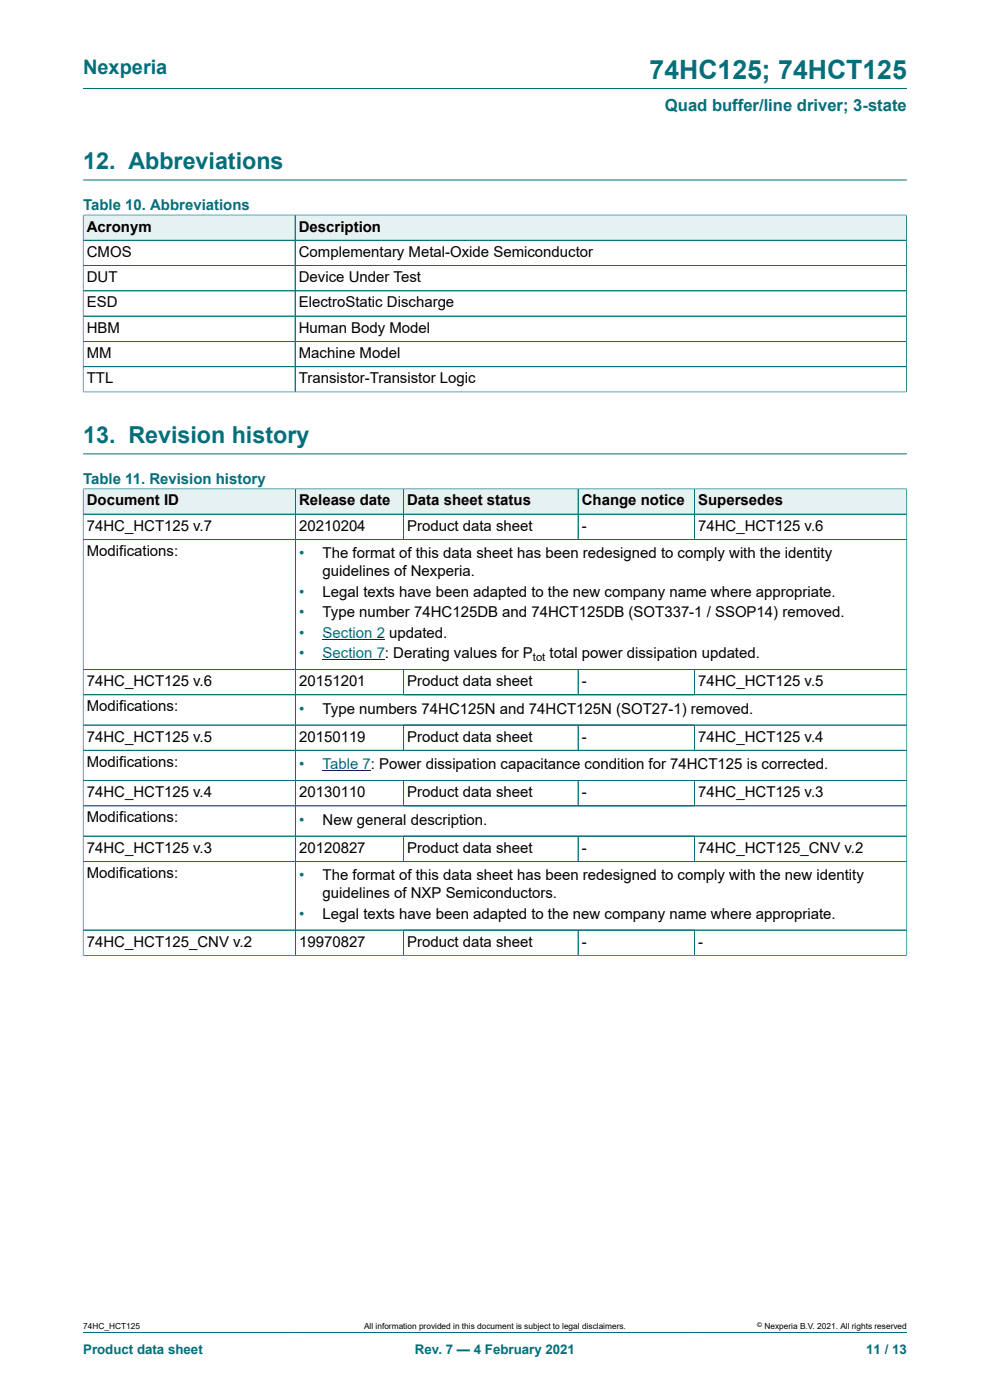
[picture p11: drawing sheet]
<svg xmlns="http://www.w3.org/2000/svg" width="210mm" height="297mm" viewBox="0 0 210 297" stroke-linecap="round" stroke-linejoin="round" font-family="sans-serif">
<defs><g id="words">
<text font-size="5.6" fill="#036f7b" x="137.8" y="16.8">74HC125; 74HCT125</text>
<g font-size="4.9" fill="#036f7b">
<text x="17.6" y="35.9">12. Abbreviations</text>
<text x="17.6" y="94">13. Revision history</text>
</g>
<text font-size="4.2" fill="#036f7b" x="17.6" y="15.6">Nexperia</text>
<text font-size="3.5" fill="#036f7b" x="141" y="23.7">Quad buffer/line driver; 3-state</text>
<g font-size="3.2" fill="#036f7b">
<text x="17.6" y="44.5">Table 10. Abbreviations</text>
<text x="17.6" y="102.6">Table 11. Revision history</text>
<text x="63.4" y="118.5">•</text>
<text x="63.4" y="126.6">•</text>
<text x="63.4" y="131">•</text>
<text x="63.4" y="135.3">•</text>
<text x="63.4" y="139.6">•</text>
<text x="63.4" y="151.4">•</text>
<text x="63.4" y="163.2">•</text>
<text x="63.4" y="175">•</text>
<text x="63.4" y="186.8">•</text>
<text x="63.4" y="194.9">•</text>
</g>
<g font-size="3.2">
<text x="18.4" y="49.1">Acronym</text>
<text x="63.4" y="49.1">Description</text>
<text x="18.4" y="54.5">CMOS</text>
<text x="18.4" y="59.8">DUT</text>
<text x="63.4" y="54.5">Complementary Metal-Oxide Semiconductor</text>
<text x="63.4" y="59.8">Device Under Test</text>
<text x="18.4" y="65.2">ESD</text>
<text x="63.4" y="65.2">ElectroStatic Discharge</text>
<text x="18.4" y="70.6">HBM</text>
<text x="63.4" y="70.6">Human Body Model</text>
<text x="18.4" y="75.9">MM</text>
<text x="63.4" y="75.9">Machine Model</text>
<text x="18.4" y="81.3">TTL</text>
<text x="63.4" y="81.3">Transistor-Transistor Logic</text>
<text x="18.4" y="107.2">Document ID</text>
<text x="63.4" y="107.2">Release date</text>
<text x="86.4" y="107.2">Data sheet status</text>
<text x="123.4" y="107.2">Change notice</text>
<text x="148.1" y="107.2">Supersedes</text>
<text x="18.4" y="112.6">74HC_HCT125 v.7</text>
<text x="63.4" y="112.6">20210204</text>
<text x="86.4" y="112.6">Product data sheet</text>
<text x="123.4" y="112.6">-</text>
<text x="148.1" y="112.6">74HC_HCT125 v.6</text>
<text x="18.4" y="117.9">Modifications:</text>
<text x="68.4" y="118.5">The format of this data sheet has been redesigned to comply with the identity</text>
<text x="68.4" y="122.3">guidelines of Nexperia.</text>
<text x="68.4" y="126.6">Legal texts have been adapted to the new company name where appropriate.</text>
<text x="68.4" y="131">Type number 74HC125DB and 74HCT125DB (SOT337-1 / SSOP14) removed.</text>
<text x="116.6" y="139.6">total power dissipation updated.</text>
<text x="18.4" y="145.5">74HC_HCT125 v.6</text>
<text x="63.4" y="145.5">20151201</text>
<text x="86.4" y="145.5">Product data sheet</text>
<text x="123.4" y="145.5">-</text>
<text x="148.1" y="145.5">74HC_HCT125 v.5</text>
<text x="18.4" y="150.9">Modifications:</text>
<text x="68.4" y="151.4">Type numbers 74HC125N and 74HCT125N (SOT27-1) removed.</text>
<text x="18.4" y="157.3">74HC_HCT125 v.5</text>
<text x="63.4" y="157.3">20150119</text>
<text x="86.4" y="157.3">Product data sheet</text>
<text x="123.4" y="157.3">-</text>
<text x="148.1" y="157.3">74HC_HCT125 v.4</text>
<text x="18.4" y="162.7">Modifications:</text>
<text x="18.4" y="169.1">74HC_HCT125 v.4</text>
<text x="63.4" y="169.1">20130110</text>
<text x="86.4" y="169.1">Product data sheet</text>
<text x="123.4" y="169.1">-</text>
<text x="148.1" y="169.1">74HC_HCT125 v.3</text>
<text x="18.4" y="174.5">Modifications:</text>
<text x="68.4" y="175">New general description.</text>
<text x="18.4" y="180.9">74HC_HCT125 v.3</text>
<text x="63.4" y="180.9">20120827</text>
<text x="86.4" y="180.9">Product data sheet</text>
<text x="123.4" y="180.9">-</text>
<text x="148.1" y="180.9">74HC_HCT125_CNV v.2</text>
<text x="18.4" y="186.2">Modifications:</text>
<text x="68.4" y="186.8">The format of this data sheet has been redesigned to comply with the new identity</text>
<text x="68.4" y="190.6">guidelines of NXP Semiconductors.</text>
<text x="68.4" y="194.9">Legal texts have been adapted to the new company name where appropriate.</text>
<text x="18.4" y="200.8">74HC_HCT125_CNV v.2</text>
<text x="63.4" y="200.8">19970827</text>
<text x="86.4" y="200.8">Product data sheet</text>
<text x="123.4" y="200.8">-</text>
<text x="148.1" y="200.8">-</text>
</g>
<g font-size="3.2" fill="#00f">
<text x="68.4" y="135.3">Section 2 updated.</text>
<text x="68.4" y="139.6">Section 7: Derating values for P</text>
<text x="68.4" y="163.2">Table 7: Power dissipation capacitance condition for 74HCT125 is corrected.</text>
</g>
<g font-size="2.8" fill="#036f7b">
<text x="17.6" y="287.2">Product data sheet</text>
<text x="88" y="287.2">Rev. 7 — 4 February 2021</text>
<text x="183.7" y="287.2">11 / 13</text>
</g>
<text font-size="2.4" x="113.1" y="140.3">tot</text>
<g font-size="1.8">
<text x="17.6" y="282">74HC_HCT125</text>
<text x="77.2" y="282">All information provided in this document is subject to legal disclaimers.</text>
<text x="162.2" y="282">Nexperia B.V. 2021. All rights reserved</text>
</g>
<text font-size="1.4" x="160.6" y="281.6">©</text>
</g></defs>
<path d="M17.6 18.8h174.8M17.6 38.2h174.8" fill="none" stroke="#036f7b" stroke-width=".21"/>
<path d="M17.7 45.7h44.8v5.2h-44.8z" fill="#e6f1f2"/>
<path d="M17.6 45.5v5.5h45v-5.4h-45" fill="none" stroke="#036f7b" stroke-width=".21"/>
<path d="M62.7 45.7h129.5v5.2h-129.5z" fill="#e6f1f2"/>
<path d="M17.6 51h174.7M17.6 56.3h174.7M17.6 45.7v37.5M17.7 45.6h174.6M62.6 45.6v37.5M192.3 45.5v37.7M17.6 61.7h174.7M17.6 67.1h174.7M17.6 72.4h174.7M17.6 77.8h174.7M17.6 83.1h174.7M17.6 96.3h174.8" fill="none" stroke="#036f7b" stroke-width=".21"/>
<path d="M17.7 103.8h44.9v5.2h-44.9z" fill="#e6f1f2"/>
<path d="M17.6 103.6v5.5h45.1v-5.4h-45.1" fill="none" stroke="#036f7b" stroke-width=".21"/>
<path d="M62.7 103.8h22.8v5.2h-22.8z" fill="#e6f1f2"/>
<path d="M62.7 103.7h22.9v5.4h-22.9z" fill="none" stroke="#036f7b" stroke-width=".21"/>
<path d="M85.7 103.8h36.9v5.2h-36.9z" fill="#e6f1f2"/>
<path d="M85.6 103.7h37v5.4h-37z" fill="none" stroke="#036f7b" stroke-width=".21"/>
<path d="M122.7 103.8h24.6v5.2h-24.6z" fill="#e6f1f2"/>
<path d="M122.6 103.7h24.7v5.4h-24.7z" fill="none" stroke="#036f7b" stroke-width=".21"/>
<path d="M147.4 103.8h44.9v5.2h-44.9z" fill="#e6f1f2"/>
<path d="M17.6 114.4h174.8M62.7 109.1v32.9M85.6 109.1v5.3M122.6 109.1v5.3M192.4 103.6v38.4h-174.8v-32.9h174.8M192.4 103.7h-45.1v10.7" fill="none" stroke="#036f7b" stroke-width=".21"/>
<path d="M68.4 135.6h11.5" fill="none" stroke="#00f" stroke-width=".21"/>
<path d="M79.9 135.6l1.8 .1z" fill="#00f"/>
<path d="M68.4 140h11.5" fill="none" stroke="#00f" stroke-width=".21"/>
<path d="M79.9 139.9l1.8 .1z" fill="#00f"/>
<g fill="none" stroke="#036f7b" stroke-width=".21">
<path d="M17.6 103.8v98.9M17.7 103.7h174.6M17.7 109.1h174.6M62.7 103.8v98.9M85.6 103.8v10.6M122.6 103.8v10.6M147.3 103.8v10.6M192.3 114.4h-174.6M192.4 103.8v98.9M17.6 142h174.8M17.6 153.8h174.8M85.6 142v5.4"/>
<path d="M85.6 153.8v5.4M122.6 142v5.4M122.6 153.8v5.4M147.3 142v5.4M147.3 153.8v5.4M192.4 147.4h-174.8M192.4 159.2h-174.8M17.6 171h174.8M85.6 165.6v5.4M85.6 177.4v5.3M122.6 165.6v5.4M122.6 177.4v5.3"/>
<path d="M147.3 165.6v5.4M147.3 177.4v5.3M192.4 165.6h-174.8M192.4 177.4h-174.8M17.6 182.7h174.8M85.6 197.3v5.4M122.6 197.3v5.4M147.3 197.3v5.4M192.4 197.3h-174.8M17.6 202.7h174.8M17.6 282.6h174.8"/>
</g>
<path d="M68.4 163.5h10.3" fill="none" stroke="#00f" stroke-width=".21"/>
<use href="#words"/>
</svg>
